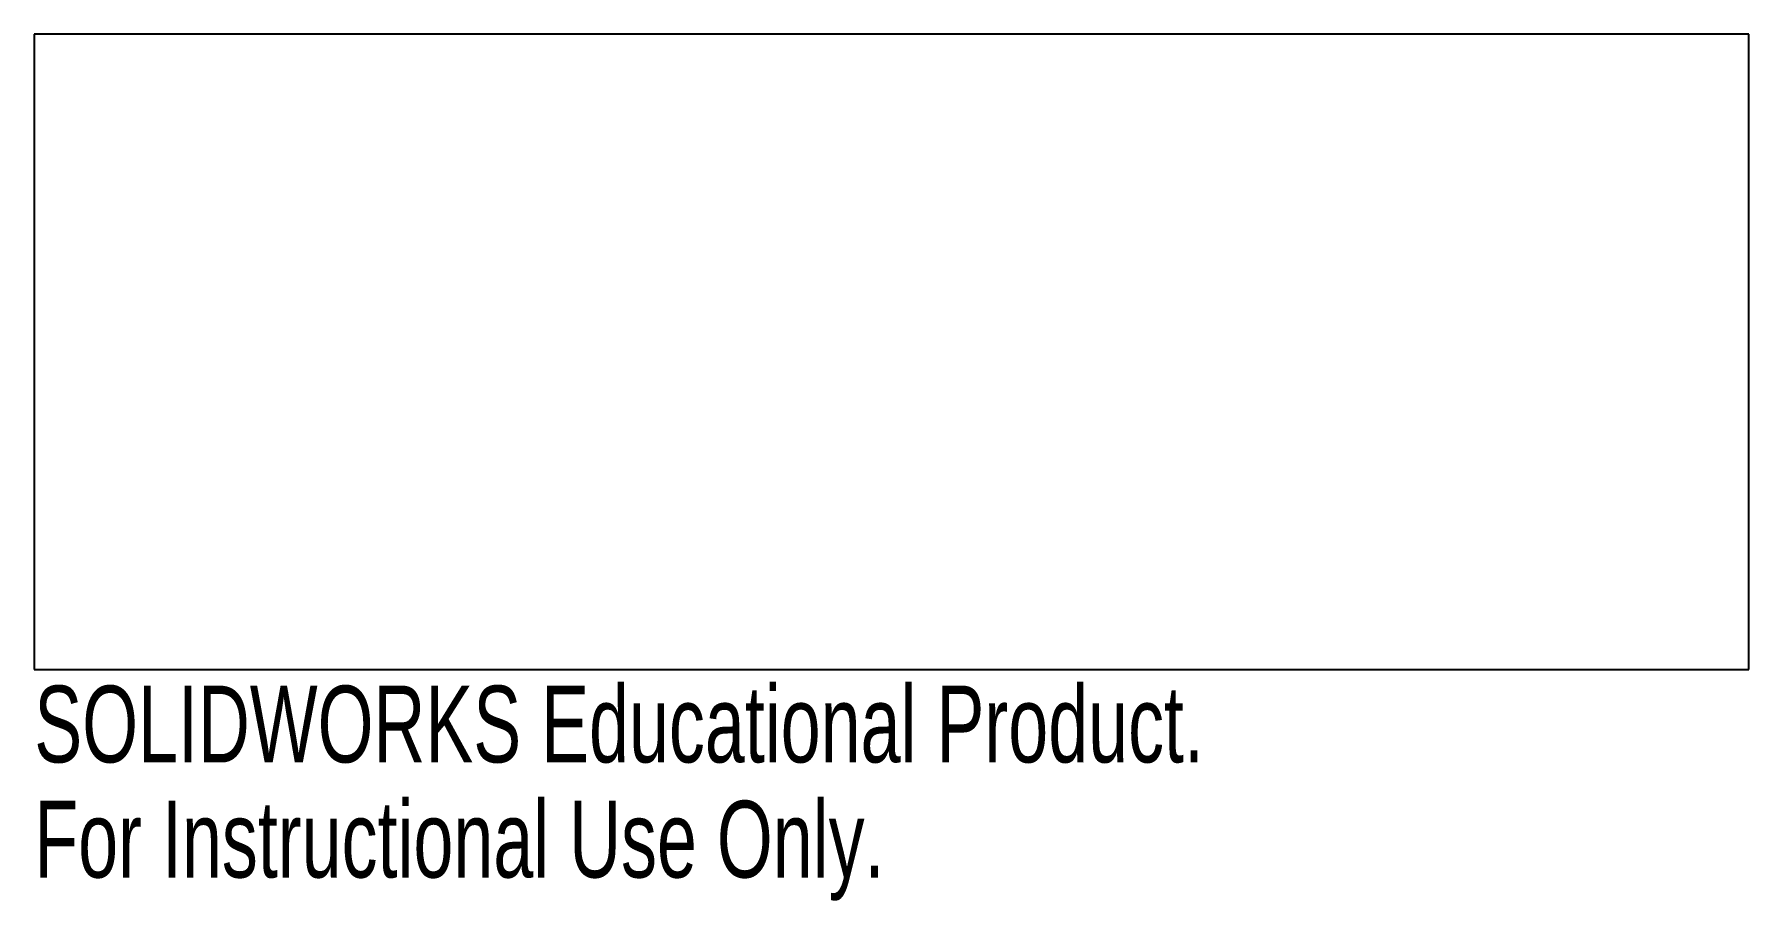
# Model space of a CAD drawing. Header units: millimetres. Extents: x 0 to 108, y -15 to 40.
import ezdxf

# ---------------------------------------------------------------- set-up
doc = ezdxf.new("R2010")
doc.units = ezdxf.units.MM
doc.layers.add('CORTE', color=7, linetype='Continuous')
doc.layers.add('INFORMACION_NO_CORTE', color=8, linetype='Continuous')
doc.styles.add('SLDTEXTSTYLE0', font='TXT', dxfattribs={"width": 0.7})

msp = doc.modelspace()

# ---------------------------------------------------------------- linework, layer by layer
at = {"layer": 'CORTE', "color": 7, "linetype": 'Continuous', "lineweight": 25}
for p, q in [((0, 40), (0, 0)), ((108, 40), (0, 40)), ((108, 0), (108, 40)), ((0, 0), (108, 0))]:
    msp.add_line(p, q, dxfattribs=at)

# ---------------------------------------------------------------- texts
at = {"layer": 'INFORMACION_NO_CORTE', "color": 7, "linetype": 'Continuous', "char_height": 4.8336, "attachment_point": 1, "style": 'SLDTEXTSTYLE0'}
for s, insert in [('SOLIDWORKS Educational Product.', (0, -1.02)), ('For Instructional Use Only.', (0, -8.27))]:
    msp.add_mtext(s, dxfattribs=dict(at, insert=insert))

doc.saveas('drawing.dxf')
